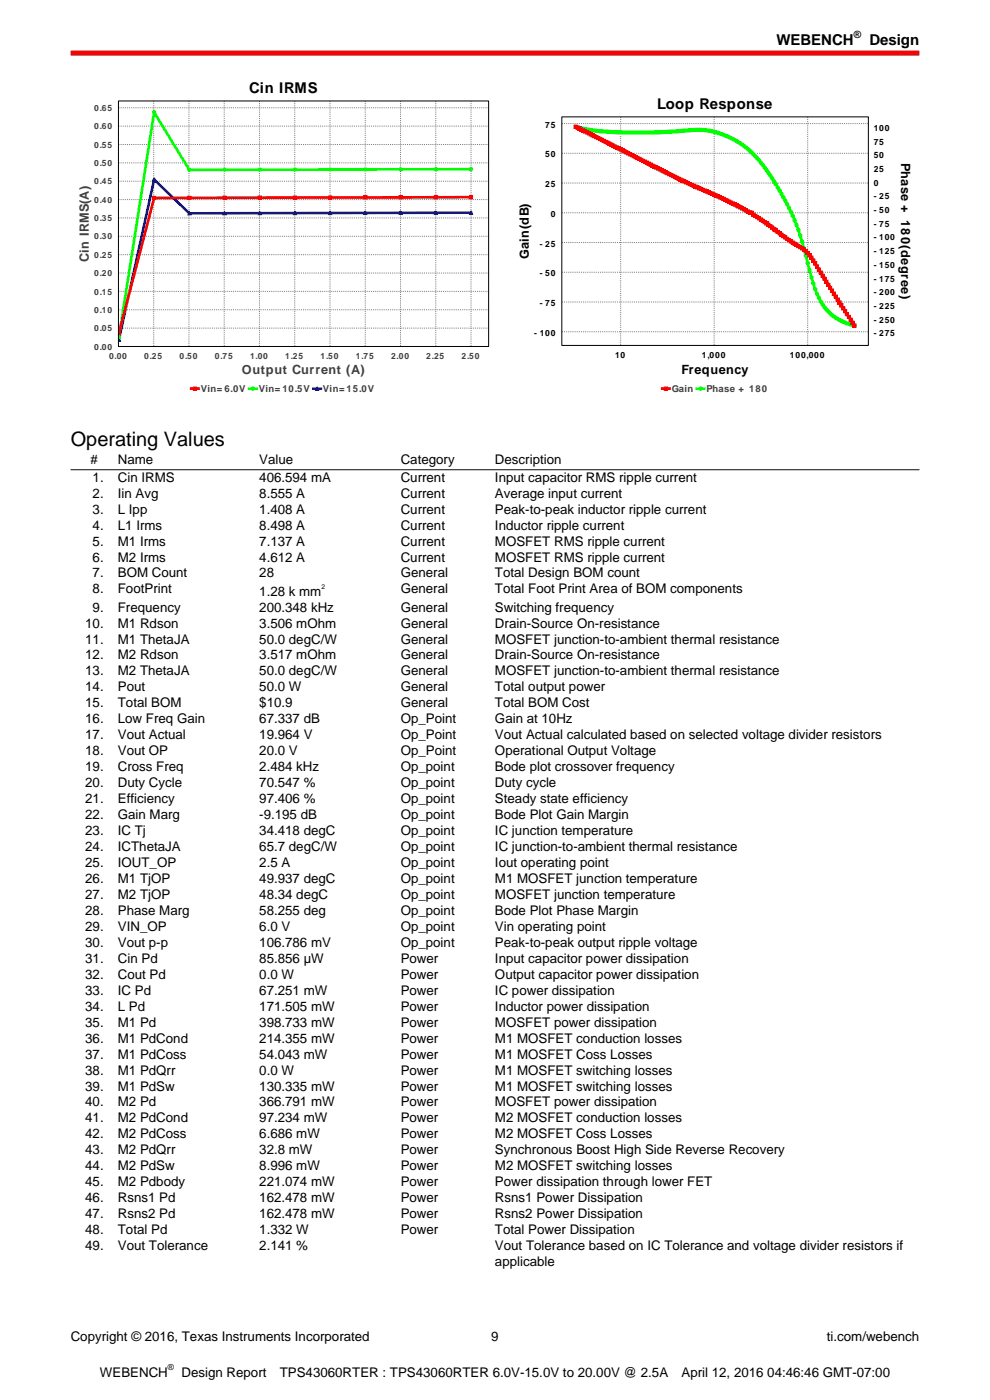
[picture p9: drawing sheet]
<svg xmlns="http://www.w3.org/2000/svg" width="210mm" height="297mm" viewBox="0 0 210 297" stroke-linecap="round" stroke-linejoin="round" font-family="sans-serif">
<defs><g id="words">
<text font-size="4.2" x="15" y="94.7">Operating Values</text>
<g font-size="3.2">
<text x="164.7" y="9.6">WEBENCH</text>
<text x="184.4" y="9.6">Design</text>
</g>
<g font-size="3.1">
<text x="52.9" y="19.7">Cin IRMS</text>
<text x="139.4" y="23.1">Loop Response</text>
</g>
<g font-size="2.8">
<text x="19.2" y="98.5">#</text>
<text x="25" y="98.5">Name</text>
<text x="55" y="98.5">Value</text>
<text x="85" y="98.5">Category</text>
<text x="105" y="98.5">Description</text>
<text x="19.6" y="102.2">1.</text>
<text x="19.6" y="105.6">2.</text>
<text x="25" y="102.2">Cin IRMS</text>
<text x="25" y="105.6">Iin Avg</text>
<text x="55" y="102.2">406.594 mA</text>
<text x="55" y="105.6">8.555 A</text>
<text x="85" y="102.2">Current</text>
<text x="85" y="105.6">Current</text>
<text x="105" y="102.2">Input capacitor RMS ripple current</text>
<text x="105" y="105.6">Average input current</text>
<text x="19.6" y="109">3.</text>
<text x="19.6" y="112.3">4.</text>
<text x="25" y="109">L Ipp</text>
<text x="25" y="112.3">L1 Irms</text>
<text x="55" y="109">1.408 A</text>
<text x="55" y="112.3">8.498 A</text>
<text x="85" y="109">Current</text>
<text x="85" y="112.3">Current</text>
<text x="105" y="109">Peak-to-peak inductor ripple current</text>
<text x="105" y="112.3">Inductor ripple current</text>
<text x="19.6" y="115.7">5.</text>
<text x="19.6" y="119.1">6.</text>
<text x="25" y="115.7">M1 Irms</text>
<text x="25" y="119.1">M2 Irms</text>
<text x="55" y="115.7">7.137 A</text>
<text x="55" y="119.1">4.612 A</text>
<text x="85" y="115.7">Current</text>
<text x="85" y="119.1">Current</text>
<text x="105" y="115.7">MOSFET RMS ripple current</text>
<text x="105" y="119.1">MOSFET RMS ripple current</text>
<text x="19.6" y="122.5">7.</text>
<text x="19.6" y="125.9">8.</text>
<text x="25" y="122.5">BOM Count</text>
<text x="25" y="125.9">FootPrint</text>
<text x="55" y="122.5">28</text>
<text x="85" y="122.5">General</text>
<text x="85" y="125.9">General</text>
<text x="105" y="122.5">Total Design BOM count</text>
<text x="105" y="125.9">Total Foot Print Area of BOM components</text>
<text x="19.6" y="129.7">9.</text>
<text x="25" y="129.7">Frequency</text>
<text x="55" y="126.4">1.28 k mm</text>
<text x="55" y="129.7">200.348 kHz</text>
<text x="85" y="129.7">General</text>
<text x="105" y="129.7">Switching frequency</text>
<text x="18.1" y="133.1">10.</text>
<text x="18.1" y="136.5">11.</text>
<text x="25" y="133.1">M1 Rdson</text>
<text x="25" y="136.5">M1 ThetaJA</text>
<text x="55" y="133.1">3.506 mOhm</text>
<text x="55" y="136.5">50.0 degC/W</text>
<text x="85" y="133.1">General</text>
<text x="85" y="136.5">General</text>
<text x="105" y="133.1">Drain-Source On-resistance</text>
<text x="105" y="136.5">MOSFET junction-to-ambient thermal resistance</text>
<text x="18.1" y="139.9">12.</text>
<text x="18.1" y="143.3">13.</text>
<text x="25" y="139.9">M2 Rdson</text>
<text x="25" y="143.3">M2 ThetaJA</text>
<text x="55" y="139.9">3.517 mOhm</text>
<text x="55" y="143.3">50.0 degC/W</text>
<text x="85" y="139.9">General</text>
<text x="85" y="143.3">General</text>
<text x="105" y="139.9">Drain-Source On-resistance</text>
<text x="105" y="143.3">MOSFET junction-to-ambient thermal resistance</text>
<text x="18.1" y="146.7">14.</text>
<text x="25" y="146.7">Pout</text>
<text x="55" y="146.7">50.0 W</text>
<text x="85" y="146.7">General</text>
<text x="105" y="146.7">Total output power</text>
<text x="18.1" y="150.1">15.</text>
<text x="18.1" y="153.5">16.</text>
<text x="25" y="150.1">Total BOM</text>
<text x="25" y="153.5">Low Freq Gain</text>
<text x="55" y="150.1">$10.9</text>
<text x="55" y="153.5">67.337 dB</text>
<text x="85" y="150.1">General</text>
<text x="85" y="153.5">Op_Point</text>
<text x="105" y="150.1">Total BOM Cost</text>
<text x="105" y="153.5">Gain at 10Hz</text>
<text x="18.1" y="156.8">17.</text>
<text x="18.1" y="160.2">18.</text>
<text x="25" y="156.8">Vout Actual</text>
<text x="25" y="160.2">Vout OP</text>
<text x="55" y="156.8">19.964 V</text>
<text x="55" y="160.2">20.0 V</text>
<text x="85" y="156.8">Op_Point</text>
<text x="85" y="160.2">Op_Point</text>
<text x="105" y="156.8">Vout Actual calculated based on selected voltage divider resistors</text>
<text x="105" y="160.2">Operational Output Voltage</text>
<text x="18.1" y="163.6">19.</text>
<text x="18.1" y="167">20.</text>
<text x="25" y="163.6">Cross Freq</text>
<text x="25" y="167">Duty Cycle</text>
<text x="55" y="163.6">2.484 kHz</text>
<text x="55" y="167">70.547 %</text>
<text x="85" y="163.6">Op_point</text>
<text x="85" y="167">Op_point</text>
<text x="105" y="163.6">Bode plot crossover frequency</text>
<text x="105" y="167">Duty cycle</text>
<text x="18.1" y="170.4">21.</text>
<text x="18.1" y="173.8">22.</text>
<text x="25" y="170.4">Efficiency</text>
<text x="25" y="173.8">Gain Marg</text>
<text x="55" y="170.4">97.406 %</text>
<text x="55" y="173.8">-9.195 dB</text>
<text x="85" y="170.4">Op_point</text>
<text x="85" y="173.8">Op_point</text>
<text x="105" y="170.4">Steady state efficiency</text>
<text x="105" y="173.8">Bode Plot Gain Margin</text>
<text x="18.1" y="177.2">23.</text>
<text x="25" y="177.2">IC Tj</text>
<text x="55" y="177.2">34.418 degC</text>
<text x="85" y="177.2">Op_point</text>
<text x="105" y="177.2">IC junction temperature</text>
<text x="18.1" y="180.5">24.</text>
<text x="18.1" y="183.9">25.</text>
<text x="25" y="180.5">ICThetaJA</text>
<text x="25" y="183.9">IOUT_OP</text>
<text x="55" y="180.5">65.7 degC/W</text>
<text x="55" y="183.9">2.5 A</text>
<text x="85" y="180.5">Op_point</text>
<text x="85" y="183.9">Op_point</text>
<text x="105" y="180.5">IC junction-to-ambient thermal resistance</text>
<text x="105" y="183.9">Iout operating point</text>
<text x="18.1" y="187.3">26.</text>
<text x="18.1" y="190.7">27.</text>
<text x="25" y="187.3">M1 TjOP</text>
<text x="25" y="190.7">M2 TjOP</text>
<text x="55" y="187.3">49.937 degC</text>
<text x="55" y="190.7">48.34 degC</text>
<text x="85" y="187.3">Op_point</text>
<text x="85" y="190.7">Op_point</text>
<text x="105" y="187.3">M1 MOSFET junction temperature</text>
<text x="105" y="190.7">MOSFET junction temperature</text>
<text x="18.1" y="194.1">28.</text>
<text x="18.1" y="197.5">29.</text>
<text x="25" y="194.1">Phase Marg</text>
<text x="25" y="197.5">VIN_OP</text>
<text x="55" y="194.1">58.255 deg</text>
<text x="55" y="197.5">6.0 V</text>
<text x="85" y="194.1">Op_point</text>
<text x="85" y="197.5">Op_point</text>
<text x="105" y="194.1">Bode Plot Phase Margin</text>
<text x="105" y="197.5">Vin operating point</text>
<text x="18.1" y="200.9">30.</text>
<text x="25" y="200.9">Vout p-p</text>
<text x="55" y="200.9">106.786 mV</text>
<text x="85" y="200.9">Op_point</text>
<text x="105" y="200.9">Peak-to-peak output ripple voltage</text>
<text x="18.1" y="204.3">31.</text>
<text x="18.1" y="207.6">32.</text>
<text x="25" y="204.3">Cin Pd</text>
<text x="25" y="207.6">Cout Pd</text>
<text x="55" y="204.3">85.856 µW</text>
<text x="55" y="207.6">0.0 W</text>
<text x="85" y="204.3">Power</text>
<text x="85" y="207.6">Power</text>
<text x="105" y="204.3">Input capacitor power dissipation</text>
<text x="105" y="207.6">Output capacitor power dissipation</text>
<text x="18.1" y="211">33.</text>
<text x="18.1" y="214.4">34.</text>
<text x="25" y="211">IC Pd</text>
<text x="25" y="214.4">L Pd</text>
<text x="55" y="211">67.251 mW</text>
<text x="55" y="214.4">171.505 mW</text>
<text x="85" y="211">Power</text>
<text x="85" y="214.4">Power</text>
<text x="105" y="211">IC power dissipation</text>
<text x="105" y="214.4">Inductor power dissipation</text>
<text x="18.1" y="217.8">35.</text>
<text x="18.1" y="221.2">36.</text>
<text x="25" y="217.8">M1 Pd</text>
<text x="25" y="221.2">M1 PdCond</text>
<text x="55" y="217.8">398.733 mW</text>
<text x="55" y="221.2">214.355 mW</text>
<text x="85" y="217.8">Power</text>
<text x="85" y="221.2">Power</text>
<text x="105" y="217.8">MOSFET power dissipation</text>
<text x="105" y="221.2">M1 MOSFET conduction losses</text>
<text x="18.1" y="224.6">37.</text>
<text x="18.1" y="228">38.</text>
<text x="25" y="224.6">M1 PdCoss</text>
<text x="25" y="228">M1 PdQrr</text>
<text x="55" y="224.6">54.043 mW</text>
<text x="55" y="228">0.0 W</text>
<text x="85" y="224.6">Power</text>
<text x="85" y="228">Power</text>
<text x="105" y="224.6">M1 MOSFET Coss Losses</text>
<text x="105" y="228">M1 MOSFET switching losses</text>
<text x="18.1" y="231.3">39.</text>
<text x="25" y="231.3">M1 PdSw</text>
<text x="55" y="231.3">130.335 mW</text>
<text x="85" y="231.3">Power</text>
<text x="105" y="231.3">M1 MOSFET switching losses</text>
<text x="18.1" y="234.7">40.</text>
<text x="18.1" y="238.1">41.</text>
<text x="25" y="234.7">M2 Pd</text>
<text x="25" y="238.1">M2 PdCond</text>
<text x="55" y="234.7">366.791 mW</text>
<text x="55" y="238.1">97.234 mW</text>
<text x="85" y="234.7">Power</text>
<text x="85" y="238.1">Power</text>
<text x="105" y="234.7">MOSFET power dissipation</text>
<text x="105" y="238.1">M2 MOSFET conduction losses</text>
<text x="18.1" y="241.5">42.</text>
<text x="18.1" y="244.9">43.</text>
<text x="25" y="241.5">M2 PdCoss</text>
<text x="25" y="244.9">M2 PdQrr</text>
<text x="55" y="241.5">6.686 mW</text>
<text x="55" y="244.9">32.8 mW</text>
<text x="85" y="241.5">Power</text>
<text x="85" y="244.9">Power</text>
<text x="105" y="241.5">M2 MOSFET Coss Losses</text>
<text x="105" y="244.9">Synchronous Boost High Side Reverse Recovery</text>
<text x="18.1" y="248.3">44.</text>
<text x="18.1" y="251.7">45.</text>
<text x="25" y="248.3">M2 PdSw</text>
<text x="25" y="251.7">M2 Pdbody</text>
<text x="55" y="248.3">8.996 mW</text>
<text x="55" y="251.7">221.074 mW</text>
<text x="85" y="248.3">Power</text>
<text x="85" y="251.7">Power</text>
<text x="105" y="248.3">M2 MOSFET switching losses</text>
<text x="105" y="251.7">Power dissipation through lower FET</text>
<text x="18.1" y="255.1">46.</text>
<text x="25" y="255.1">Rsns1 Pd</text>
<text x="55" y="255.1">162.478 mW</text>
<text x="85" y="255.1">Power</text>
<text x="105" y="255.1">Rsns1 Power Dissipation</text>
<text x="18.1" y="258.4">47.</text>
<text x="18.1" y="261.8">48.</text>
<text x="25" y="258.4">Rsns2 Pd</text>
<text x="25" y="261.8">Total Pd</text>
<text x="55" y="258.4">162.478 mW</text>
<text x="55" y="261.8">1.332 W</text>
<text x="85" y="258.4">Power</text>
<text x="85" y="261.8">Power</text>
<text x="105" y="258.4">Rsns2 Power Dissipation</text>
<text x="105" y="261.8">Total Power Dissipation</text>
<text x="18.1" y="265.2">49.</text>
<text x="25" y="265.2">Vout Tolerance</text>
<text x="55" y="265.2">2.141 %</text>
<text x="105" y="265.2">Vout Tolerance based on IC Tolerance and voltage divider resistors if</text>
<text x="105" y="268.6">applicable</text>
<text x="15" y="284.4">Copyright © 2016, Texas Instruments Incorporated</text>
<text x="104.2" y="284.4">9</text>
<text x="175.4" y="284.4">ti.com/webench</text>
<text x="21.2" y="292">WEBENCH</text>
<text x="38.5" y="292">Design Report</text>
<text x="59.3" y="292">TPS43060RTER : TPS43060RTER 6.0V-15.0V to 20.00V @ 2.5A</text>
<text x="144.6" y="292">April 12, 2016 04:46:46 GMT-07:00</text>
</g>
<g font-size="2.7">
<text x="191.2" y="34.6" transform="rotate(90 191.2 34.6)">Phase + 180(degree)</text>
<text x="112.2" y="54.9" transform="rotate(-90 112.2 54.9)">Gain(dB)</text>
<text x="144.5" y="79.4">Frequency</text>
</g>
<g font-size="2.7" fill="#404040">
<text x="18.9" y="55.6" transform="rotate(-90 18.9 55.6)">Cin IRMS(A)</text>
<text x="51.3" y="79.4">Output Current (A)</text>
</g>
<text font-size="2.1" x="181.1" y="8">®</text>
<g font-size="2" fill="#404040">
<text x="42.6" y="83.2">Vin= 6.0V</text>
<text x="54.9" y="83.2">Vin= 10.5V</text>
<text x="68.5" y="83.2">Vin= 15.0V</text>
<text x="142.5" y="83.2">Gain</text>
<text x="149.9" y="83.2">Phase + 180</text>
</g>
<g font-size="1.8" fill="#404040">
<text x="20" y="23.5">0.65</text>
<text x="20" y="27.4">0.60</text>
<text x="20" y="35.2">0.50</text>
<text x="20" y="31.3">0.55</text>
<text x="20" y="39.1">0.45</text>
<text x="20" y="46.9">0.35</text>
<text x="20" y="43">0.40</text>
<text x="20" y="50.8">0.30</text>
<text x="20" y="58.6">0.20</text>
<text x="20" y="54.7">0.25</text>
<text x="20" y="62.5">0.15</text>
<text x="20" y="70.3">0.05</text>
<text x="20" y="66.4">0.10</text>
<text x="20" y="74.2">0.00</text>
<text x="23.1" y="76.1">0.00</text>
<text x="30.6" y="76.1">0.25</text>
<text x="38.1" y="76.1">0.50</text>
<text x="45.6" y="76.1">0.75</text>
<text x="53" y="76.1">1.00</text>
<text x="60.5" y="76.1">1.25</text>
<text x="68" y="76.1">1.50</text>
<text x="75.5" y="76.1">1.75</text>
<text x="83" y="76.1">2.00</text>
<text x="90.4" y="76.1">2.25</text>
<text x="97.9" y="76.1">2.50</text>
</g>
<g font-size="1.8">
<text x="115.7" y="27.1">75</text>
<text x="185.3" y="27.8">100</text>
<text x="115.7" y="33.4">50</text>
<text x="185.3" y="33.6">50</text>
<text x="185.3" y="30.7">75</text>
<text x="115.7" y="39.7">25</text>
<text x="185.3" y="39.4">0</text>
<text x="185.3" y="36.5">25</text>
<text x="116.9" y="46">0</text>
<text x="185.3" y="45.2">- 50</text>
<text x="185.3" y="42.3">- 25</text>
<text x="114.5" y="52.3">- 25</text>
<text x="185.3" y="53.9">- 125</text>
<text x="185.3" y="51">- 100</text>
<text x="185.3" y="48.1">- 75</text>
<text x="114.5" y="58.6">- 50</text>
<text x="185.3" y="59.7">- 175</text>
<text x="185.3" y="56.8">- 150</text>
<text x="114.5" y="64.9">- 75</text>
<text x="185.3" y="65.6">- 225</text>
<text x="185.3" y="62.6">- 200</text>
<text x="113.3" y="71.2">- 100</text>
<text x="185.3" y="71.4">- 275</text>
<text x="185.3" y="68.5">- 250</text>
<text x="130.5" y="76">10</text>
<text x="148.9" y="76">1,000</text>
<text x="167.5" y="76">100,000</text>
<text x="35.6" y="290.6">®</text>
</g>
<text font-size="1.4" x="68.2" y="124.9">2</text>
</g></defs>
<path d="M15 11.3h180" fill="none" stroke="#f00" stroke-width="1.1" stroke-linecap="butt"/>
<g fill="#fff">
<path d="M15 16.6h90v67.5h-90z"/>
<path d="M40.2 80.9h39.6v3.1h-39.6z"/>
</g>
<path d="M40.5 82.5h1.6" fill="none" stroke="#f00" stroke-width=".56"/>
<path d="M41 82.1h.7v.7h-.7z" fill="#f00"/>
<path d="M41 82.1h.7v.7h-.7z" fill="none" stroke="#f00" stroke-width=".21"/>
<path d="M52.9 82.5h1.5" fill="none" stroke="#0f0" stroke-width=".56"/>
<circle cx="53.6" cy="82.5" r=".34" fill="#0f0"/>
<circle cx="53.6" cy="82.5" r=".34" fill="none" stroke="#0f0" stroke-width=".21"/>
<path d="M66.5 82.5h1.6" fill="none" stroke="#00f" stroke-width=".56"/>
<path d="M67.3 82.1l.3 .7h-.7z" fill="#00f"/>
<path d="M67.3 82.1l.3 .7h-.7z" fill="none" stroke="#00f" stroke-width=".21"/>
<path d="M25.1 21.4h78.5v52.1h-78.5z" fill="#fff"/>
<g fill="none" stroke="#808080" stroke-width=".21" stroke-dasharray=".2 .2" stroke-linecap="butt">
<path d="M25.1 21.4v52.1M25.1 38.4h78.5M25.1 34.6h78.5M25.1 30.7h78.5M25.1 26.8h78.5M25.1 22.9h78.5M32.6 21.4v52.1M40.1 21.4v52.1M47.6 21.4v52.1M55 21.4v52.1M62.5 21.4v52.1M70 21.4v52.1"/>
<path d="M77.5 21.4v52.1M85 21.4v52.1M92.4 21.4v52.1M99.9 21.4v52.1M25.1 57.9h78.5M25.1 54h78.5M25.1 50.1h78.5M25.1 46.2h78.5M25.1 42.3h78.5M25.1 73.5h78.5M25.1 69.6h78.5M25.1 65.7h78.5"/>
<path d="M25.1 61.8h78.5"/>
</g>
<path d="M99.9 45.1l-59.7 .2-7.5-7.2-7.5 33.9" fill="none" stroke="#00f" stroke-width=".56"/>
<path d="M99.9 35.9l-59.7 .1-7.5-12.2-7.5 47.8" fill="none" stroke="#0f0" stroke-width=".56"/>
<path d="M99.9 41.8l-67.2 .2-7.5 28.7" fill="none" stroke="#f00" stroke-width=".56"/>
<path d="M25.2 71.7l.4 .7h-.5z" fill="#00f"/>
<path d="M25.1 72l.1-.3 .4 .7h-.5" fill="none" stroke="#00f" stroke-width=".21"/>
<path d="M32.7 37.8l.3 .6h-.6z" fill="#00f"/>
<path d="M32.7 37.8l.3 .6h-.6z" fill="none" stroke="#00f" stroke-width=".21"/>
<path d="M40.2 44.9l.3 .7h-.7z" fill="#00f"/>
<path d="M40.2 44.9l.3 .7h-.7z" fill="none" stroke="#00f" stroke-width=".21"/>
<path d="M47.6 44.9l.4 .7h-.7z" fill="#00f"/>
<path d="M47.6 44.9l.4 .7h-.7z" fill="none" stroke="#00f" stroke-width=".21"/>
<path d="M55.1 44.9l.3 .7h-.6z" fill="#00f"/>
<path d="M55.1 44.9l.3 .7h-.6z" fill="none" stroke="#00f" stroke-width=".21"/>
<path d="M62.6 44.9l.3 .6h-.7z" fill="#00f"/>
<path d="M62.6 44.9l.3 .6h-.7z" fill="none" stroke="#00f" stroke-width=".21"/>
<path d="M70 44.8l.4 .7h-.7z" fill="#00f"/>
<path d="M70 44.8l.4 .7h-.7z" fill="none" stroke="#00f" stroke-width=".21"/>
<path d="M77.5 44.8l.3 .7h-.6z" fill="#00f"/>
<path d="M77.5 44.8l.3 .7h-.6z" fill="none" stroke="#00f" stroke-width=".21"/>
<path d="M85 44.8l.3 .7h-.7z" fill="#00f"/>
<path d="M85 44.8l.3 .7h-.7z" fill="none" stroke="#00f" stroke-width=".21"/>
<path d="M92.4 44.8l.4 .7h-.7z" fill="#00f"/>
<path d="M92.4 44.8l.4 .7h-.7z" fill="none" stroke="#00f" stroke-width=".21"/>
<path d="M99.9 44.8l.4 .7h-.7z" fill="#00f"/>
<path d="M99.9 44.8l.4 .7h-.7z" fill="none" stroke="#00f" stroke-width=".21"/>
<path d="M25.1 71.3a.33 .33 0 0 1 .5 .3 .33 .33 0 0 1-.5 .3z" fill="#0f0"/>
<path d="M25.1 71.3a.33 .33 0 0 1 .5 .3 .33 .33 0 0 1-.5 .3" fill="none" stroke="#0f0" stroke-width=".21"/>
<circle cx="32.7" cy="23.8" r=".34" fill="#0f0"/>
<circle cx="32.7" cy="23.8" r=".34" fill="none" stroke="#0f0" stroke-width=".21"/>
<circle cx="40.2" cy="36" r=".34" fill="#0f0"/>
<circle cx="40.2" cy="36" r=".34" fill="none" stroke="#0f0" stroke-width=".21"/>
<circle cx="47.6" cy="36" r=".34" fill="#0f0"/>
<circle cx="47.6" cy="36" r=".34" fill="none" stroke="#0f0" stroke-width=".21"/>
<circle cx="55.1" cy="36" r=".34" fill="#0f0"/>
<circle cx="55.1" cy="36" r=".34" fill="none" stroke="#0f0" stroke-width=".21"/>
<circle cx="62.6" cy="36" r=".34" fill="#0f0"/>
<circle cx="62.6" cy="36" r=".34" fill="none" stroke="#0f0" stroke-width=".21"/>
<circle cx="70" cy="36" r=".34" fill="#0f0"/>
<circle cx="70" cy="36" r=".34" fill="none" stroke="#0f0" stroke-width=".21"/>
<circle cx="77.5" cy="35.9" r=".34" fill="#0f0"/>
<circle cx="77.5" cy="35.9" r=".34" fill="none" stroke="#0f0" stroke-width=".21"/>
<circle cx="85" cy="35.9" r=".34" fill="#0f0"/>
<circle cx="85" cy="35.9" r=".34" fill="none" stroke="#0f0" stroke-width=".21"/>
<circle cx="92.4" cy="35.9" r=".34" fill="#0f0"/>
<circle cx="92.4" cy="35.9" r=".34" fill="none" stroke="#0f0" stroke-width=".21"/>
<circle cx="99.9" cy="35.9" r=".34" fill="#0f0"/>
<circle cx="99.9" cy="35.9" r=".34" fill="none" stroke="#0f0" stroke-width=".21"/>
<path d="M25.1 70.4h.5v.6h-.5z" fill="#f00"/>
<path d="M25.1 70.4h.5v.6h-.5" fill="none" stroke="#f00" stroke-width=".21"/>
<path d="M32.4 41.7h.6v.6h-.6z" fill="#f00"/>
<path d="M32.4 41.7h.6v.6h-.6z" fill="none" stroke="#f00" stroke-width=".21"/>
<path d="M39.8 41.6h.7v.7h-.7z" fill="#f00"/>
<path d="M39.8 41.6h.7v.7h-.7z" fill="none" stroke="#f00" stroke-width=".21"/>
<path d="M47.3 41.6h.7v.7h-.7z" fill="#f00"/>
<path d="M47.3 41.6h.7v.7h-.7z" fill="none" stroke="#f00" stroke-width=".21"/>
<path d="M54.8 41.6h.6v.7h-.6z" fill="#f00"/>
<path d="M54.8 41.6h.6v.7h-.6z" fill="none" stroke="#f00" stroke-width=".21"/>
<path d="M62.2 41.6h.7v.7h-.7z" fill="#f00"/>
<path d="M62.2 41.6h.7v.7h-.7z" fill="none" stroke="#f00" stroke-width=".21"/>
<path d="M69.7 41.6h.7v.6h-.7z" fill="#f00"/>
<path d="M69.7 41.6h.7v.6h-.7z" fill="none" stroke="#f00" stroke-width=".21"/>
<path d="M77.2 41.5h.6v.7h-.6z" fill="#f00"/>
<path d="M77.2 41.5h.6v.7h-.6z" fill="none" stroke="#f00" stroke-width=".21"/>
<path d="M84.6 41.5h.7v.7h-.7z" fill="#f00"/>
<path d="M84.6 41.5h.7v.7h-.7z" fill="none" stroke="#f00" stroke-width=".21"/>
<path d="M92.1 41.5h.7v.7h-.7z" fill="#f00"/>
<path d="M92.1 41.5h.7v.7h-.7z" fill="none" stroke="#f00" stroke-width=".21"/>
<path d="M99.6 41.5h.7v.7h-.7z" fill="#f00"/>
<path d="M99.6 41.5h.7v.7h-.7z" fill="none" stroke="#f00" stroke-width=".21"/>
<path d="M25.1 21.4h78.5v52.1h-78.5z" fill="none" stroke="#000" stroke-width=".21"/>
<g fill="#fff">
<path d="M105 16.6h90v67.5h-90z"/>
<path d="M140.1 80.9h23.2v3.1h-23.2z"/>
</g>
<path d="M140.5 82.5h1.5" fill="none" stroke="#f00" stroke-width=".56"/>
<path d="M140.9 82.1h.7v.7h-.7z" fill="#f00"/>
<path d="M140.9 82.1h.7v.7h-.7z" fill="none" stroke="#f00" stroke-width=".21"/>
<path d="M147.8 82.5h1.6" fill="none" stroke="#0f0" stroke-width=".56"/>
<circle cx="148.6" cy="82.5" r=".34" fill="#0f0"/>
<circle cx="148.6" cy="82.5" r=".34" fill="none" stroke="#0f0" stroke-width=".21"/>
<path d="M119.2 24.8h65v48.5h-65z" fill="#fff"/>
<path d="M119.2 38.8h65M119.2 32.5h65M119.2 26.2h65M131.7 24.8v48.5M151.5 24.8v48.5M171.3 24.8v48.5M119.2 57.8h65M119.2 51.5h65M119.2 45.1h65M119.2 70.4h65M119.2 64.1h65" fill="none" stroke="#808080" stroke-width=".21" stroke-dasharray=".2 .2" stroke-linecap="butt"/>
<path d="M122.1 26.9a59.3 59.3 0 0 0 15.9 1.2l7.9-.4a17.6 17.6 0 0 1 16.7 8.4 52.5 52.5 0 0 1 8.3 18.1l.8 3.1a20 20 0 0 0 3.6 8.4 10.9 10.9 0 0 0 5.9 3.4" fill="none" stroke="#0f0" stroke-width=".56"/>
<circle cx="122.1" cy="26.9" r=".34" fill="#0f0"/>
<circle cx="122.1" cy="26.9" r=".34" fill="none" stroke="#0f0" stroke-width=".21"/>
<circle cx="122.5" cy="27" r=".34" fill="#0f0"/>
<circle cx="122.5" cy="27" r=".34" fill="none" stroke="#0f0" stroke-width=".21"/>
<circle cx="122.9" cy="27.1" r=".34" fill="#0f0"/>
<circle cx="122.9" cy="27.1" r=".34" fill="none" stroke="#0f0" stroke-width=".21"/>
<circle cx="123.3" cy="27.2" r=".34" fill="#0f0"/>
<circle cx="123.3" cy="27.2" r=".34" fill="none" stroke="#0f0" stroke-width=".21"/>
<circle cx="123.7" cy="27.3" r=".34" fill="#0f0"/>
<circle cx="123.7" cy="27.3" r=".34" fill="none" stroke="#0f0" stroke-width=".21"/>
<circle cx="124.1" cy="27.4" r=".34" fill="#0f0"/>
<circle cx="124.1" cy="27.4" r=".34" fill="none" stroke="#0f0" stroke-width=".21"/>
<circle cx="124.5" cy="27.5" r=".34" fill="#0f0"/>
<circle cx="124.5" cy="27.5" r=".34" fill="none" stroke="#0f0" stroke-width=".21"/>
<circle cx="124.9" cy="27.5" r=".34" fill="#0f0"/>
<circle cx="124.9" cy="27.5" r=".34" fill="none" stroke="#0f0" stroke-width=".21"/>
<circle cx="125.3" cy="27.6" r=".34" fill="#0f0"/>
<circle cx="125.3" cy="27.6" r=".34" fill="none" stroke="#0f0" stroke-width=".21"/>
<circle cx="125.7" cy="27.6" r=".34" fill="#0f0"/>
<circle cx="125.7" cy="27.6" r=".34" fill="none" stroke="#0f0" stroke-width=".21"/>
<circle cx="126.1" cy="27.7" r=".34" fill="#0f0"/>
<circle cx="126.1" cy="27.7" r=".34" fill="none" stroke="#0f0" stroke-width=".21"/>
<circle cx="126.5" cy="27.7" r=".34" fill="#0f0"/>
<circle cx="126.5" cy="27.7" r=".34" fill="none" stroke="#0f0" stroke-width=".21"/>
<circle cx="126.9" cy="27.8" r=".34" fill="#0f0"/>
<circle cx="126.9" cy="27.8" r=".34" fill="none" stroke="#0f0" stroke-width=".21"/>
<circle cx="127.3" cy="27.8" r=".34" fill="#0f0"/>
<circle cx="127.3" cy="27.8" r=".34" fill="none" stroke="#0f0" stroke-width=".21"/>
<circle cx="127.7" cy="27.9" r=".34" fill="#0f0"/>
<circle cx="127.7" cy="27.9" r=".34" fill="none" stroke="#0f0" stroke-width=".21"/>
<circle cx="128.1" cy="27.9" r=".34" fill="#0f0"/>
<circle cx="128.1" cy="27.9" r=".34" fill="none" stroke="#0f0" stroke-width=".21"/>
<circle cx="128.5" cy="27.9" r=".34" fill="#0f0"/>
<circle cx="128.5" cy="27.9" r=".34" fill="none" stroke="#0f0" stroke-width=".21"/>
<circle cx="128.9" cy="27.9" r=".34" fill="#0f0"/>
<circle cx="128.9" cy="27.9" r=".34" fill="none" stroke="#0f0" stroke-width=".21"/>
<circle cx="129.3" cy="28" r=".34" fill="#0f0"/>
<circle cx="129.3" cy="28" r=".34" fill="none" stroke="#0f0" stroke-width=".21"/>
<circle cx="129.7" cy="28" r=".34" fill="#0f0"/>
<circle cx="129.7" cy="28" r=".34" fill="none" stroke="#0f0" stroke-width=".21"/>
<circle cx="130.1" cy="28" r=".34" fill="#0f0"/>
<circle cx="130.1" cy="28" r=".34" fill="none" stroke="#0f0" stroke-width=".21"/>
<circle cx="130.5" cy="28" r=".34" fill="#0f0"/>
<circle cx="130.5" cy="28" r=".34" fill="none" stroke="#0f0" stroke-width=".21"/>
<circle cx="130.9" cy="28" r=".34" fill="#0f0"/>
<circle cx="130.9" cy="28" r=".34" fill="none" stroke="#0f0" stroke-width=".21"/>
<circle cx="131.3" cy="28.1" r=".34" fill="#0f0"/>
<circle cx="131.3" cy="28.1" r=".34" fill="none" stroke="#0f0" stroke-width=".21"/>
<circle cx="131.7" cy="28.1" r=".34" fill="#0f0"/>
<circle cx="131.7" cy="28.1" r=".34" fill="none" stroke="#0f0" stroke-width=".21"/>
<circle cx="132" cy="28.1" r=".34" fill="#0f0"/>
<circle cx="132" cy="28.1" r=".34" fill="none" stroke="#0f0" stroke-width=".21"/>
<circle cx="132.4" cy="28.1" r=".34" fill="#0f0"/>
<circle cx="132.4" cy="28.1" r=".34" fill="none" stroke="#0f0" stroke-width=".21"/>
<circle cx="132.8" cy="28.1" r=".34" fill="#0f0"/>
<circle cx="132.8" cy="28.1" r=".34" fill="none" stroke="#0f0" stroke-width=".21"/>
<circle cx="133.2" cy="28.1" r=".34" fill="#0f0"/>
<circle cx="133.2" cy="28.1" r=".34" fill="none" stroke="#0f0" stroke-width=".21"/>
<circle cx="133.6" cy="28.1" r=".34" fill="#0f0"/>
<circle cx="133.6" cy="28.1" r=".34" fill="none" stroke="#0f0" stroke-width=".21"/>
<circle cx="134" cy="28.1" r=".34" fill="#0f0"/>
<circle cx="134" cy="28.1" r=".34" fill="none" stroke="#0f0" stroke-width=".21"/>
<circle cx="134.4" cy="28.1" r=".34" fill="#0f0"/>
<circle cx="134.4" cy="28.1" r=".34" fill="none" stroke="#0f0" stroke-width=".21"/>
<circle cx="134.8" cy="28.1" r=".34" fill="#0f0"/>
<circle cx="134.8" cy="28.1" r=".34" fill="none" stroke="#0f0" stroke-width=".21"/>
<circle cx="135.2" cy="28.1" r=".34" fill="#0f0"/>
<circle cx="135.2" cy="28.1" r=".34" fill="none" stroke="#0f0" stroke-width=".21"/>
<circle cx="135.6" cy="28.1" r=".34" fill="#0f0"/>
<circle cx="135.6" cy="28.1" r=".34" fill="none" stroke="#0f0" stroke-width=".21"/>
<circle cx="136" cy="28.1" r=".34" fill="#0f0"/>
<circle cx="136" cy="28.1" r=".34" fill="none" stroke="#0f0" stroke-width=".21"/>
<circle cx="136.4" cy="28.1" r=".34" fill="#0f0"/>
<circle cx="136.4" cy="28.1" r=".34" fill="none" stroke="#0f0" stroke-width=".21"/>
<circle cx="136.8" cy="28.1" r=".34" fill="#0f0"/>
<circle cx="136.8" cy="28.1" r=".34" fill="none" stroke="#0f0" stroke-width=".21"/>
<circle cx="137.2" cy="28.1" r=".34" fill="#0f0"/>
<circle cx="137.2" cy="28.1" r=".34" fill="none" stroke="#0f0" stroke-width=".21"/>
<circle cx="137.6" cy="28.1" r=".34" fill="#0f0"/>
<circle cx="137.6" cy="28.1" r=".34" fill="none" stroke="#0f0" stroke-width=".21"/>
<circle cx="138" cy="28.1" r=".34" fill="#0f0"/>
<circle cx="138" cy="28.1" r=".34" fill="none" stroke="#0f0" stroke-width=".21"/>
<circle cx="138.4" cy="28.1" r=".34" fill="#0f0"/>
<circle cx="138.4" cy="28.1" r=".34" fill="none" stroke="#0f0" stroke-width=".21"/>
<circle cx="138.8" cy="28.1" r=".34" fill="#0f0"/>
<circle cx="138.8" cy="28.1" r=".34" fill="none" stroke="#0f0" stroke-width=".21"/>
<circle cx="139.2" cy="28.1" r=".34" fill="#0f0"/>
<circle cx="139.2" cy="28.1" r=".34" fill="none" stroke="#0f0" stroke-width=".21"/>
<circle cx="139.6" cy="28.1" r=".34" fill="#0f0"/>
<circle cx="139.6" cy="28.1" r=".34" fill="none" stroke="#0f0" stroke-width=".21"/>
<circle cx="140" cy="28" r=".34" fill="#0f0"/>
<circle cx="140" cy="28" r=".34" fill="none" stroke="#0f0" stroke-width=".21"/>
<circle cx="140.4" cy="28" r=".34" fill="#0f0"/>
<circle cx="140.4" cy="28" r=".34" fill="none" stroke="#0f0" stroke-width=".21"/>
<circle cx="140.8" cy="28" r=".34" fill="#0f0"/>
<circle cx="140.8" cy="28" r=".34" fill="none" stroke="#0f0" stroke-width=".21"/>
<circle cx="141.2" cy="28" r=".34" fill="#0f0"/>
<circle cx="141.2" cy="28" r=".34" fill="none" stroke="#0f0" stroke-width=".21"/>
<circle cx="141.6" cy="28" r=".34" fill="#0f0"/>
<circle cx="141.6" cy="28" r=".34" fill="none" stroke="#0f0" stroke-width=".21"/>
<circle cx="142" cy="28" r=".34" fill="#0f0"/>
<circle cx="142" cy="28" r=".34" fill="none" stroke="#0f0" stroke-width=".21"/>
<circle cx="142.4" cy="27.9" r=".34" fill="#0f0"/>
<circle cx="142.4" cy="27.9" r=".34" fill="none" stroke="#0f0" stroke-width=".21"/>
<circle cx="142.8" cy="27.9" r=".34" fill="#0f0"/>
<circle cx="142.8" cy="27.9" r=".34" fill="none" stroke="#0f0" stroke-width=".21"/>
<circle cx="143.2" cy="27.9" r=".34" fill="#0f0"/>
<circle cx="143.2" cy="27.9" r=".34" fill="none" stroke="#0f0" stroke-width=".21"/>
<circle cx="143.6" cy="27.8" r=".34" fill="#0f0"/>
<circle cx="143.6" cy="27.8" r=".34" fill="none" stroke="#0f0" stroke-width=".21"/>
<circle cx="144" cy="27.8" r=".34" fill="#0f0"/>
<circle cx="144" cy="27.8" r=".34" fill="none" stroke="#0f0" stroke-width=".21"/>
<circle cx="144.3" cy="27.8" r=".34" fill="#0f0"/>
<circle cx="144.3" cy="27.8" r=".34" fill="none" stroke="#0f0" stroke-width=".21"/>
<circle cx="144.7" cy="27.8" r=".34" fill="#0f0"/>
<circle cx="144.7" cy="27.8" r=".34" fill="none" stroke="#0f0" stroke-width=".21"/>
<circle cx="145.1" cy="27.7" r=".34" fill="#0f0"/>
<circle cx="145.1" cy="27.7" r=".34" fill="none" stroke="#0f0" stroke-width=".21"/>
<circle cx="145.5" cy="27.7" r=".34" fill="#0f0"/>
<circle cx="145.5" cy="27.7" r=".34" fill="none" stroke="#0f0" stroke-width=".21"/>
<circle cx="145.9" cy="27.7" r=".34" fill="#0f0"/>
<circle cx="145.9" cy="27.7" r=".34" fill="none" stroke="#0f0" stroke-width=".21"/>
<circle cx="146.3" cy="27.6" r=".34" fill="#0f0"/>
<circle cx="146.3" cy="27.6" r=".34" fill="none" stroke="#0f0" stroke-width=".21"/>
<circle cx="146.7" cy="27.6" r=".34" fill="#0f0"/>
<circle cx="146.7" cy="27.6" r=".34" fill="none" stroke="#0f0" stroke-width=".21"/>
<circle cx="147.1" cy="27.6" r=".34" fill="#0f0"/>
<circle cx="147.1" cy="27.6" r=".34" fill="none" stroke="#0f0" stroke-width=".21"/>
<circle cx="147.5" cy="27.6" r=".34" fill="#0f0"/>
<circle cx="147.5" cy="27.6" r=".34" fill="none" stroke="#0f0" stroke-width=".21"/>
<circle cx="147.9" cy="27.5" r=".34" fill="#0f0"/>
<circle cx="147.9" cy="27.5" r=".34" fill="none" stroke="#0f0" stroke-width=".21"/>
<circle cx="148.3" cy="27.5" r=".34" fill="#0f0"/>
<circle cx="148.3" cy="27.5" r=".34" fill="none" stroke="#0f0" stroke-width=".21"/>
<circle cx="148.7" cy="27.6" r=".34" fill="#0f0"/>
<circle cx="148.7" cy="27.6" r=".34" fill="none" stroke="#0f0" stroke-width=".21"/>
<circle cx="149.1" cy="27.6" r=".34" fill="#0f0"/>
<circle cx="149.1" cy="27.6" r=".34" fill="none" stroke="#0f0" stroke-width=".21"/>
<circle cx="149.5" cy="27.6" r=".34" fill="#0f0"/>
<circle cx="149.5" cy="27.6" r=".34" fill="none" stroke="#0f0" stroke-width=".21"/>
<circle cx="149.9" cy="27.7" r=".34" fill="#0f0"/>
<circle cx="149.9" cy="27.7" r=".34" fill="none" stroke="#0f0" stroke-width=".21"/>
<circle cx="150.3" cy="27.7" r=".34" fill="#0f0"/>
<circle cx="150.3" cy="27.7" r=".34" fill="none" stroke="#0f0" stroke-width=".21"/>
<circle cx="150.7" cy="27.8" r=".34" fill="#0f0"/>
<circle cx="150.7" cy="27.8" r=".34" fill="none" stroke="#0f0" stroke-width=".21"/>
<circle cx="151.1" cy="27.9" r=".34" fill="#0f0"/>
<circle cx="151.1" cy="27.9" r=".34" fill="none" stroke="#0f0" stroke-width=".21"/>
<circle cx="151.5" cy="28" r=".34" fill="#0f0"/>
<circle cx="151.5" cy="28" r=".34" fill="none" stroke="#0f0" stroke-width=".21"/>
<circle cx="151.9" cy="28.1" r=".34" fill="#0f0"/>
<circle cx="151.9" cy="28.1" r=".34" fill="none" stroke="#0f0" stroke-width=".21"/>
<circle cx="152.3" cy="28.2" r=".34" fill="#0f0"/>
<circle cx="152.3" cy="28.2" r=".34" fill="none" stroke="#0f0" stroke-width=".21"/>
<circle cx="152.7" cy="28.3" r=".34" fill="#0f0"/>
<circle cx="152.7" cy="28.3" r=".34" fill="none" stroke="#0f0" stroke-width=".21"/>
<circle cx="153.1" cy="28.5" r=".34" fill="#0f0"/>
<circle cx="153.1" cy="28.5" r=".34" fill="none" stroke="#0f0" stroke-width=".21"/>
<circle cx="153.5" cy="28.6" r=".34" fill="#0f0"/>
<circle cx="153.5" cy="28.6" r=".34" fill="none" stroke="#0f0" stroke-width=".21"/>
<circle cx="153.9" cy="28.8" r=".34" fill="#0f0"/>
<circle cx="153.9" cy="28.8" r=".34" fill="none" stroke="#0f0" stroke-width=".21"/>
<circle cx="154.3" cy="28.9" r=".34" fill="#0f0"/>
<circle cx="154.3" cy="28.9" r=".34" fill="none" stroke="#0f0" stroke-width=".21"/>
<circle cx="154.7" cy="29.1" r=".34" fill="#0f0"/>
<circle cx="154.7" cy="29.1" r=".34" fill="none" stroke="#0f0" stroke-width=".21"/>
<circle cx="155.1" cy="29.3" r=".34" fill="#0f0"/>
<circle cx="155.1" cy="29.3" r=".34" fill="none" stroke="#0f0" stroke-width=".21"/>
<circle cx="155.5" cy="29.5" r=".34" fill="#0f0"/>
<circle cx="155.5" cy="29.5" r=".34" fill="none" stroke="#0f0" stroke-width=".21"/>
<circle cx="155.9" cy="29.7" r=".34" fill="#0f0"/>
<circle cx="155.9" cy="29.7" r=".34" fill="none" stroke="#0f0" stroke-width=".21"/>
<circle cx="156.2" cy="29.9" r=".34" fill="#0f0"/>
<circle cx="156.2" cy="29.9" r=".34" fill="none" stroke="#0f0" stroke-width=".21"/>
<circle cx="156.6" cy="30.2" r=".34" fill="#0f0"/>
<circle cx="156.6" cy="30.2" r=".34" fill="none" stroke="#0f0" stroke-width=".21"/>
<circle cx="157" cy="30.4" r=".34" fill="#0f0"/>
<circle cx="157" cy="30.4" r=".34" fill="none" stroke="#0f0" stroke-width=".21"/>
<circle cx="157.4" cy="30.7" r=".34" fill="#0f0"/>
<circle cx="157.4" cy="30.7" r=".34" fill="none" stroke="#0f0" stroke-width=".21"/>
<circle cx="157.8" cy="31" r=".34" fill="#0f0"/>
<circle cx="157.8" cy="31" r=".34" fill="none" stroke="#0f0" stroke-width=".21"/>
<circle cx="158.2" cy="31.3" r=".34" fill="#0f0"/>
<circle cx="158.2" cy="31.3" r=".34" fill="none" stroke="#0f0" stroke-width=".21"/>
<circle cx="158.6" cy="31.6" r=".34" fill="#0f0"/>
<circle cx="158.6" cy="31.6" r=".34" fill="none" stroke="#0f0" stroke-width=".21"/>
<circle cx="159" cy="32" r=".34" fill="#0f0"/>
<circle cx="159" cy="32" r=".34" fill="none" stroke="#0f0" stroke-width=".21"/>
<circle cx="159.1" cy="32" r=".34" fill="#0f0"/>
<circle cx="159.1" cy="32" r=".34" fill="none" stroke="#0f0" stroke-width=".21"/>
<circle cx="159.4" cy="32.3" r=".34" fill="#0f0"/>
<circle cx="159.4" cy="32.3" r=".34" fill="none" stroke="#0f0" stroke-width=".21"/>
<circle cx="159.8" cy="32.7" r=".34" fill="#0f0"/>
<circle cx="159.8" cy="32.7" r=".34" fill="none" stroke="#0f0" stroke-width=".21"/>
<circle cx="160.2" cy="33.1" r=".34" fill="#0f0"/>
<circle cx="160.2" cy="33.1" r=".34" fill="none" stroke="#0f0" stroke-width=".21"/>
<circle cx="160.6" cy="33.6" r=".34" fill="#0f0"/>
<circle cx="160.6" cy="33.6" r=".34" fill="none" stroke="#0f0" stroke-width=".21"/>
<circle cx="161" cy="34" r=".34" fill="#0f0"/>
<circle cx="161" cy="34" r=".34" fill="none" stroke="#0f0" stroke-width=".21"/>
<circle cx="161.4" cy="34.5" r=".34" fill="#0f0"/>
<circle cx="161.4" cy="34.5" r=".34" fill="none" stroke="#0f0" stroke-width=".21"/>
<circle cx="161.8" cy="35" r=".34" fill="#0f0"/>
<circle cx="161.8" cy="35" r=".34" fill="none" stroke="#0f0" stroke-width=".21"/>
<circle cx="162.2" cy="35.5" r=".34" fill="#0f0"/>
<circle cx="162.2" cy="35.5" r=".34" fill="none" stroke="#0f0" stroke-width=".21"/>
<circle cx="162.6" cy="36.1" r=".34" fill="#0f0"/>
<circle cx="162.6" cy="36.1" r=".34" fill="none" stroke="#0f0" stroke-width=".21"/>
<circle cx="163" cy="36.7" r=".34" fill="#0f0"/>
<circle cx="163" cy="36.7" r=".34" fill="none" stroke="#0f0" stroke-width=".21"/>
<circle cx="163.4" cy="37.2" r=".34" fill="#0f0"/>
<circle cx="163.4" cy="37.2" r=".34" fill="none" stroke="#0f0" stroke-width=".21"/>
<circle cx="163.8" cy="37.9" r=".34" fill="#0f0"/>
<circle cx="163.8" cy="37.9" r=".34" fill="none" stroke="#0f0" stroke-width=".21"/>
<circle cx="164.2" cy="38.5" r=".34" fill="#0f0"/>
<circle cx="164.2" cy="38.5" r=".34" fill="none" stroke="#0f0" stroke-width=".21"/>
<circle cx="164.3" cy="38.7" r=".34" fill="#0f0"/>
<circle cx="164.3" cy="38.7" r=".34" fill="none" stroke="#0f0" stroke-width=".21"/>
<circle cx="164.6" cy="39.1" r=".34" fill="#0f0"/>
<circle cx="164.6" cy="39.1" r=".34" fill="none" stroke="#0f0" stroke-width=".21"/>
<circle cx="165" cy="39.8" r=".34" fill="#0f0"/>
<circle cx="165" cy="39.8" r=".34" fill="none" stroke="#0f0" stroke-width=".21"/>
<circle cx="165.4" cy="40.4" r=".34" fill="#0f0"/>
<circle cx="165.4" cy="40.4" r=".34" fill="none" stroke="#0f0" stroke-width=".21"/>
<circle cx="165.8" cy="41.1" r=".34" fill="#0f0"/>
<circle cx="165.8" cy="41.1" r=".34" fill="none" stroke="#0f0" stroke-width=".21"/>
<circle cx="166.2" cy="41.8" r=".34" fill="#0f0"/>
<circle cx="166.2" cy="41.8" r=".34" fill="none" stroke="#0f0" stroke-width=".21"/>
<circle cx="166.6" cy="42.6" r=".34" fill="#0f0"/>
<circle cx="166.6" cy="42.6" r=".34" fill="none" stroke="#0f0" stroke-width=".21"/>
<circle cx="167" cy="43.3" r=".34" fill="#0f0"/>
<circle cx="167" cy="43.3" r=".34" fill="none" stroke="#0f0" stroke-width=".21"/>
<circle cx="167.4" cy="44.1" r=".34" fill="#0f0"/>
<circle cx="167.4" cy="44.1" r=".34" fill="none" stroke="#0f0" stroke-width=".21"/>
<circle cx="167.8" cy="44.9" r=".34" fill="#0f0"/>
<circle cx="167.8" cy="44.9" r=".34" fill="none" stroke="#0f0" stroke-width=".21"/>
<circle cx="168.2" cy="45.8" r=".34" fill="#0f0"/>
<circle cx="168.2" cy="45.8" r=".34" fill="none" stroke="#0f0" stroke-width=".21"/>
<circle cx="168.5" cy="46.7" r=".34" fill="#0f0"/>
<circle cx="168.5" cy="46.7" r=".34" fill="none" stroke="#0f0" stroke-width=".21"/>
<circle cx="168.9" cy="47.7" r=".34" fill="#0f0"/>
<circle cx="168.9" cy="47.7" r=".34" fill="none" stroke="#0f0" stroke-width=".21"/>
<circle cx="169.3" cy="48.8" r=".34" fill="#0f0"/>
<circle cx="169.3" cy="48.8" r=".34" fill="none" stroke="#0f0" stroke-width=".21"/>
<circle cx="169.7" cy="50" r=".34" fill="#0f0"/>
<circle cx="169.7" cy="50" r=".34" fill="none" stroke="#0f0" stroke-width=".21"/>
<circle cx="170.1" cy="51.3" r=".34" fill="#0f0"/>
<circle cx="170.1" cy="51.3" r=".34" fill="none" stroke="#0f0" stroke-width=".21"/>
<circle cx="170.5" cy="52.7" r=".34" fill="#0f0"/>
<circle cx="170.5" cy="52.7" r=".34" fill="none" stroke="#0f0" stroke-width=".21"/>
<circle cx="170.9" cy="54.2" r=".34" fill="#0f0"/>
<circle cx="170.9" cy="54.2" r=".34" fill="none" stroke="#0f0" stroke-width=".21"/>
<circle cx="171.3" cy="55.8" r=".34" fill="#0f0"/>
<circle cx="171.3" cy="55.8" r=".34" fill="none" stroke="#0f0" stroke-width=".21"/>
<circle cx="171.7" cy="57.3" r=".34" fill="#0f0"/>
<circle cx="171.7" cy="57.3" r=".34" fill="none" stroke="#0f0" stroke-width=".21"/>
<circle cx="172.1" cy="58.8" r=".34" fill="#0f0"/>
<circle cx="172.1" cy="58.8" r=".34" fill="none" stroke="#0f0" stroke-width=".21"/>
<circle cx="172.5" cy="60.1" r=".34" fill="#0f0"/>
<circle cx="172.5" cy="60.1" r=".34" fill="none" stroke="#0f0" stroke-width=".21"/>
<circle cx="172.9" cy="61.3" r=".34" fill="#0f0"/>
<circle cx="172.9" cy="61.3" r=".34" fill="none" stroke="#0f0" stroke-width=".21"/>
<circle cx="173.3" cy="62.3" r=".34" fill="#0f0"/>
<circle cx="173.3" cy="62.3" r=".34" fill="none" stroke="#0f0" stroke-width=".21"/>
<circle cx="173.7" cy="63.2" r=".34" fill="#0f0"/>
<circle cx="173.7" cy="63.2" r=".34" fill="none" stroke="#0f0" stroke-width=".21"/>
<circle cx="174.1" cy="63.9" r=".34" fill="#0f0"/>
<circle cx="174.1" cy="63.9" r=".34" fill="none" stroke="#0f0" stroke-width=".21"/>
<circle cx="174.5" cy="64.6" r=".34" fill="#0f0"/>
<circle cx="174.5" cy="64.6" r=".34" fill="none" stroke="#0f0" stroke-width=".21"/>
<circle cx="174.9" cy="65.2" r=".34" fill="#0f0"/>
<circle cx="174.9" cy="65.2" r=".34" fill="none" stroke="#0f0" stroke-width=".21"/>
<circle cx="175.3" cy="65.7" r=".34" fill="#0f0"/>
<circle cx="175.3" cy="65.7" r=".34" fill="none" stroke="#0f0" stroke-width=".21"/>
<circle cx="175.7" cy="66.1" r=".34" fill="#0f0"/>
<circle cx="175.7" cy="66.1" r=".34" fill="none" stroke="#0f0" stroke-width=".21"/>
<circle cx="176.1" cy="66.5" r=".34" fill="#0f0"/>
<circle cx="176.1" cy="66.5" r=".34" fill="none" stroke="#0f0" stroke-width=".21"/>
<circle cx="176.5" cy="66.8" r=".34" fill="#0f0"/>
<circle cx="176.5" cy="66.8" r=".34" fill="none" stroke="#0f0" stroke-width=".21"/>
<circle cx="176.9" cy="67.1" r=".34" fill="#0f0"/>
<circle cx="176.9" cy="67.1" r=".34" fill="none" stroke="#0f0" stroke-width=".21"/>
<circle cx="177.3" cy="67.4" r=".34" fill="#0f0"/>
<circle cx="177.3" cy="67.4" r=".34" fill="none" stroke="#0f0" stroke-width=".21"/>
<circle cx="177.7" cy="67.7" r=".34" fill="#0f0"/>
<circle cx="177.7" cy="67.7" r=".34" fill="none" stroke="#0f0" stroke-width=".21"/>
<circle cx="178.1" cy="67.9" r=".34" fill="#0f0"/>
<circle cx="178.1" cy="67.9" r=".34" fill="none" stroke="#0f0" stroke-width=".21"/>
<circle cx="178.5" cy="68.1" r=".34" fill="#0f0"/>
<circle cx="178.5" cy="68.1" r=".34" fill="none" stroke="#0f0" stroke-width=".21"/>
<circle cx="178.9" cy="68.3" r=".34" fill="#0f0"/>
<circle cx="178.9" cy="68.3" r=".34" fill="none" stroke="#0f0" stroke-width=".21"/>
<circle cx="179.3" cy="68.4" r=".34" fill="#0f0"/>
<circle cx="179.3" cy="68.4" r=".34" fill="none" stroke="#0f0" stroke-width=".21"/>
<circle cx="179.7" cy="68.6" r=".34" fill="#0f0"/>
<circle cx="179.7" cy="68.6" r=".34" fill="none" stroke="#0f0" stroke-width=".21"/>
<circle cx="180.1" cy="68.7" r=".34" fill="#0f0"/>
<circle cx="180.1" cy="68.7" r=".34" fill="none" stroke="#0f0" stroke-width=".21"/>
<circle cx="180.5" cy="68.9" r=".34" fill="#0f0"/>
<circle cx="180.5" cy="68.9" r=".34" fill="none" stroke="#0f0" stroke-width=".21"/>
<circle cx="180.8" cy="69" r=".34" fill="#0f0"/>
<circle cx="180.8" cy="69" r=".34" fill="none" stroke="#0f0" stroke-width=".21"/>
<circle cx="181.2" cy="69.1" r=".34" fill="#0f0"/>
<circle cx="181.2" cy="69.1" r=".34" fill="none" stroke="#0f0" stroke-width=".21"/>
<path d="M122.1 26.9l21.9 11 9.1 4.1 6 3.1h.3l.4 .5 8.7 6.1a9.7 9.7 0 0 1 4.8 4.8l7.9 12.6" fill="none" stroke="#f00" stroke-width=".56"/>
<path d="M121.8 26.6h.7v.6h-.7z" fill="#f00"/>
<path d="M121.8 26.6h.7v.6h-.7z" fill="none" stroke="#f00" stroke-width=".21"/>
<path d="M122.2 26.8h.7v.6h-.7z" fill="#f00"/>
<path d="M122.2 26.8h.7v.6h-.7z" fill="none" stroke="#f00" stroke-width=".21"/>
<path d="M122.6 27h.7v.6h-.7z" fill="#f00"/>
<path d="M122.6 27h.7v.6h-.7z" fill="none" stroke="#f00" stroke-width=".21"/>
<path d="M123 27.2h.7v.6h-.7z" fill="#f00"/>
<path d="M123 27.2h.7v.6h-.7z" fill="none" stroke="#f00" stroke-width=".21"/>
<path d="M123.4 27.3h.7v.7h-.7z" fill="#f00"/>
<path d="M123.4 27.3h.7v.7h-.7z" fill="none" stroke="#f00" stroke-width=".21"/>
<path d="M123.8 27.5h.7v.7h-.7z" fill="#f00"/>
<path d="M123.8 27.5h.7v.7h-.7z" fill="none" stroke="#f00" stroke-width=".21"/>
<path d="M124.2 27.7h.6v.7h-.6z" fill="#f00"/>
<path d="M124.2 27.7h.6v.7h-.6z" fill="none" stroke="#f00" stroke-width=".21"/>
<path d="M124.6 27.9h.6v.7h-.6z" fill="#f00"/>
<path d="M124.6 27.9h.6v.7h-.6z" fill="none" stroke="#f00" stroke-width=".21"/>
<path d="M125 28.1h.6v.7h-.6z" fill="#f00"/>
<path d="M125 28.1h.6v.7h-.6z" fill="none" stroke="#f00" stroke-width=".21"/>
<path d="M125.4 28.3h.6v.7h-.6z" fill="#f00"/>
<path d="M125.4 28.3h.6v.7h-.6z" fill="none" stroke="#f00" stroke-width=".21"/>
<path d="M125.8 28.5h.6v.7h-.6z" fill="#f00"/>
<path d="M125.8 28.5h.6v.7h-.6z" fill="none" stroke="#f00" stroke-width=".21"/>
<path d="M126.2 28.7h.6v.7h-.6z" fill="#f00"/>
<path d="M126.2 28.7h.6v.7h-.6z" fill="none" stroke="#f00" stroke-width=".21"/>
<path d="M126.6 28.9h.6v.7h-.6z" fill="#f00"/>
<path d="M126.6 28.9h.6v.7h-.6z" fill="none" stroke="#f00" stroke-width=".21"/>
<path d="M127 29.1h.6v.7h-.6z" fill="#f00"/>
<path d="M127 29.1h.6v.7h-.6z" fill="none" stroke="#f00" stroke-width=".21"/>
<path d="M127.3 29.3h.7v.7h-.7z" fill="#f00"/>
<path d="M127.3 29.3h.7v.7h-.7z" fill="none" stroke="#f00" stroke-width=".21"/>
<path d="M127.7 29.6h.7v.6h-.7z" fill="#f00"/>
<path d="M127.7 29.6h.7v.6h-.7z" fill="none" stroke="#f00" stroke-width=".21"/>
<path d="M128.1 29.8h.7v.6h-.7z" fill="#f00"/>
<path d="M128.1 29.8h.7v.6h-.7z" fill="none" stroke="#f00" stroke-width=".21"/>
<path d="M128.5 30h.7v.6h-.7z" fill="#f00"/>
<path d="M128.5 30h.7v.6h-.7z" fill="none" stroke="#f00" stroke-width=".21"/>
<path d="M128.9 30.2h.7v.6h-.7z" fill="#f00"/>
<path d="M128.9 30.2h.7v.6h-.7z" fill="none" stroke="#f00" stroke-width=".21"/>
<path d="M129.3 30.4h.7v.6h-.7z" fill="#f00"/>
<path d="M129.3 30.4h.7v.6h-.7z" fill="none" stroke="#f00" stroke-width=".21"/>
<path d="M129.7 30.6h.7v.6h-.7z" fill="#f00"/>
<path d="M129.7 30.6h.7v.6h-.7z" fill="none" stroke="#f00" stroke-width=".21"/>
<path d="M130.1 30.8h.7v.6h-.7z" fill="#f00"/>
<path d="M130.1 30.8h.7v.6h-.7z" fill="none" stroke="#f00" stroke-width=".21"/>
<path d="M130.5 31h.7v.6h-.7z" fill="#f00"/>
<path d="M130.5 31h.7v.6h-.7z" fill="none" stroke="#f00" stroke-width=".21"/>
<path d="M130.9 31.2h.7v.6h-.7z" fill="#f00"/>
<path d="M130.9 31.2h.7v.6h-.7z" fill="none" stroke="#f00" stroke-width=".21"/>
<path d="M131.3 31.4h.7v.6h-.7z" fill="#f00"/>
<path d="M131.3 31.4h.7v.6h-.7z" fill="none" stroke="#f00" stroke-width=".21"/>
<path d="M131.7 31.6h.7v.6h-.7z" fill="#f00"/>
<path d="M131.7 31.6h.7v.6h-.7z" fill="none" stroke="#f00" stroke-width=".21"/>
<path d="M132.1 31.8h.7v.6h-.7z" fill="#f00"/>
<path d="M132.1 31.8h.7v.6h-.7z" fill="none" stroke="#f00" stroke-width=".21"/>
<path d="M132.5 32h.7v.6h-.7z" fill="#f00"/>
<path d="M132.5 32h.7v.6h-.7z" fill="none" stroke="#f00" stroke-width=".21"/>
<path d="M132.9 32.2h.7v.6h-.7z" fill="#f00"/>
<path d="M132.9 32.2h.7v.6h-.7z" fill="none" stroke="#f00" stroke-width=".21"/>
<path d="M133.3 32.4h.7v.6h-.7z" fill="#f00"/>
<path d="M133.3 32.4h.7v.6h-.7z" fill="none" stroke="#f00" stroke-width=".21"/>
<path d="M133.7 32.6h.7v.7h-.7z" fill="#f00"/>
<path d="M133.7 32.6h.7v.7h-.7z" fill="none" stroke="#f00" stroke-width=".21"/>
<path d="M134.1 32.8h.7v.7h-.7z" fill="#f00"/>
<path d="M134.1 32.8h.7v.7h-.7z" fill="none" stroke="#f00" stroke-width=".21"/>
<path d="M134.5 33h.7v.7h-.7z" fill="#f00"/>
<path d="M134.5 33h.7v.7h-.7z" fill="none" stroke="#f00" stroke-width=".21"/>
<path d="M134.9 33.2h.7v.7h-.7z" fill="#f00"/>
<path d="M134.9 33.2h.7v.7h-.7z" fill="none" stroke="#f00" stroke-width=".21"/>
<path d="M135.3 33.4h.7v.7h-.7z" fill="#f00"/>
<path d="M135.3 33.4h.7v.7h-.7z" fill="none" stroke="#f00" stroke-width=".21"/>
<path d="M135.7 33.6h.7v.7h-.7z" fill="#f00"/>
<path d="M135.7 33.6h.7v.7h-.7z" fill="none" stroke="#f00" stroke-width=".21"/>
<path d="M136.1 33.8h.7v.7h-.7z" fill="#f00"/>
<path d="M136.1 33.8h.7v.7h-.7z" fill="none" stroke="#f00" stroke-width=".21"/>
<path d="M136.5 34h.6v.7h-.6z" fill="#f00"/>
<path d="M136.5 34h.6v.7h-.6z" fill="none" stroke="#f00" stroke-width=".21"/>
<path d="M136.9 34.2h.6v.7h-.6z" fill="#f00"/>
<path d="M136.9 34.2h.6v.7h-.6z" fill="none" stroke="#f00" stroke-width=".21"/>
<path d="M137.3 34.4h.6v.7h-.6z" fill="#f00"/>
<path d="M137.3 34.4h.6v.7h-.6z" fill="none" stroke="#f00" stroke-width=".21"/>
<path d="M137.7 34.6h.6v.7h-.6z" fill="#f00"/>
<path d="M137.7 34.6h.6v.7h-.6z" fill="none" stroke="#f00" stroke-width=".21"/>
<path d="M138.1 34.8h.6v.7h-.6z" fill="#f00"/>
<path d="M138.1 34.8h.6v.7h-.6z" fill="none" stroke="#f00" stroke-width=".21"/>
<path d="M138.5 35h.6v.7h-.6z" fill="#f00"/>
<path d="M138.5 35h.6v.7h-.6z" fill="none" stroke="#f00" stroke-width=".21"/>
<path d="M138.9 35.2h.6v.7h-.6z" fill="#f00"/>
<path d="M138.9 35.2h.6v.7h-.6z" fill="none" stroke="#f00" stroke-width=".21"/>
<path d="M139.2 35.4h.7v.7h-.7z" fill="#f00"/>
<path d="M139.2 35.4h.7v.7h-.7z" fill="none" stroke="#f00" stroke-width=".21"/>
<path d="M139.6 35.6h.7v.7h-.7z" fill="#f00"/>
<path d="M139.6 35.6h.7v.7h-.7z" fill="none" stroke="#f00" stroke-width=".21"/>
<path d="M140 35.8h.7v.7h-.7z" fill="#f00"/>
<path d="M140 35.8h.7v.7h-.7z" fill="none" stroke="#f00" stroke-width=".21"/>
<path d="M140.4 36h.7v.7h-.7z" fill="#f00"/>
<path d="M140.4 36h.7v.7h-.7z" fill="none" stroke="#f00" stroke-width=".21"/>
<path d="M140.8 36.2h.7v.7h-.7z" fill="#f00"/>
<path d="M140.8 36.2h.7v.7h-.7z" fill="none" stroke="#f00" stroke-width=".21"/>
<path d="M141.2 36.4h.7v.7h-.7z" fill="#f00"/>
<path d="M141.2 36.4h.7v.7h-.7z" fill="none" stroke="#f00" stroke-width=".21"/>
<path d="M141.6 36.6h.7v.7h-.7z" fill="#f00"/>
<path d="M141.6 36.6h.7v.7h-.7z" fill="none" stroke="#f00" stroke-width=".21"/>
<path d="M142 36.8h.7v.7h-.7z" fill="#f00"/>
<path d="M142 36.8h.7v.7h-.7z" fill="none" stroke="#f00" stroke-width=".21"/>
<path d="M142.4 37h.7v.7h-.7z" fill="#f00"/>
<path d="M142.4 37h.7v.7h-.7z" fill="none" stroke="#f00" stroke-width=".21"/>
<path d="M142.8 37.2h.7v.7h-.7z" fill="#f00"/>
<path d="M142.8 37.2h.7v.7h-.7z" fill="none" stroke="#f00" stroke-width=".21"/>
<path d="M143.2 37.4h.7v.7h-.7z" fill="#f00"/>
<path d="M143.2 37.4h.7v.7h-.7z" fill="none" stroke="#f00" stroke-width=".21"/>
<path d="M143.6 37.6h.7v.7h-.7z" fill="#f00"/>
<path d="M143.6 37.6h.7v.7h-.7z" fill="none" stroke="#f00" stroke-width=".21"/>
<path d="M144 37.8h.7v.6h-.7z" fill="#f00"/>
<path d="M144 37.8h.7v.6h-.7z" fill="none" stroke="#f00" stroke-width=".21"/>
<path d="M144.4 38h.7v.6h-.7z" fill="#f00"/>
<path d="M144.4 38h.7v.6h-.7z" fill="none" stroke="#f00" stroke-width=".21"/>
<path d="M144.8 38.1h.7v.7h-.7z" fill="#f00"/>
<path d="M144.8 38.1h.7v.7h-.7z" fill="none" stroke="#f00" stroke-width=".21"/>
<path d="M145.2 38.3h.7v.7h-.7z" fill="#f00"/>
<path d="M145.2 38.3h.7v.7h-.7z" fill="none" stroke="#f00" stroke-width=".21"/>
<path d="M145.6 38.5h.7v.7h-.7z" fill="#f00"/>
<path d="M145.6 38.5h.7v.7h-.7z" fill="none" stroke="#f00" stroke-width=".21"/>
<path d="M146 38.7h.7v.7h-.7z" fill="#f00"/>
<path d="M146 38.7h.7v.7h-.7z" fill="none" stroke="#f00" stroke-width=".21"/>
<path d="M146.4 38.9h.7v.7h-.7z" fill="#f00"/>
<path d="M146.4 38.9h.7v.7h-.7z" fill="none" stroke="#f00" stroke-width=".21"/>
<path d="M146.8 39.1h.7v.6h-.7z" fill="#f00"/>
<path d="M146.8 39.1h.7v.6h-.7z" fill="none" stroke="#f00" stroke-width=".21"/>
<path d="M147.2 39.2h.7v.7h-.7z" fill="#f00"/>
<path d="M147.2 39.2h.7v.7h-.7z" fill="none" stroke="#f00" stroke-width=".21"/>
<path d="M147.6 39.4h.7v.7h-.7z" fill="#f00"/>
<path d="M147.6 39.4h.7v.7h-.7z" fill="none" stroke="#f00" stroke-width=".21"/>
<path d="M148 39.6h.7v.7h-.7z" fill="#f00"/>
<path d="M148 39.6h.7v.7h-.7z" fill="none" stroke="#f00" stroke-width=".21"/>
<path d="M148.4 39.8h.6v.6h-.6z" fill="#f00"/>
<path d="M148.4 39.8h.6v.6h-.6z" fill="none" stroke="#f00" stroke-width=".21"/>
<path d="M148.8 39.9h.6v.7h-.6z" fill="#f00"/>
<path d="M148.8 39.9h.6v.7h-.6z" fill="none" stroke="#f00" stroke-width=".21"/>
<path d="M149.2 40.1h.6v.7h-.6z" fill="#f00"/>
<path d="M149.2 40.1h.6v.7h-.6z" fill="none" stroke="#f00" stroke-width=".21"/>
<path d="M149.6 40.3h.6v.6h-.6z" fill="#f00"/>
<path d="M149.6 40.3h.6v.6h-.6z" fill="none" stroke="#f00" stroke-width=".21"/>
<path d="M150 40.4h.6v.7h-.6z" fill="#f00"/>
<path d="M150 40.4h.6v.7h-.6z" fill="none" stroke="#f00" stroke-width=".21"/>
<path d="M150.4 40.6h.6v.7h-.6z" fill="#f00"/>
<path d="M150.4 40.6h.6v.7h-.6z" fill="none" stroke="#f00" stroke-width=".21"/>
<path d="M150.8 40.8h.6v.7h-.6z" fill="#f00"/>
<path d="M150.8 40.8h.6v.7h-.6z" fill="none" stroke="#f00" stroke-width=".21"/>
<path d="M151.2 41h.6v.6h-.6z" fill="#f00"/>
<path d="M151.2 41h.6v.6h-.6z" fill="none" stroke="#f00" stroke-width=".21"/>
<path d="M151.5 41.1h.7v.7h-.7z" fill="#f00"/>
<path d="M151.5 41.1h.7v.7h-.7z" fill="none" stroke="#f00" stroke-width=".21"/>
<path d="M151.9 41.3h.7v.7h-.7z" fill="#f00"/>
<path d="M151.9 41.3h.7v.7h-.7z" fill="none" stroke="#f00" stroke-width=".21"/>
<path d="M152.3 41.5h.7v.7h-.7z" fill="#f00"/>
<path d="M152.3 41.5h.7v.7h-.7z" fill="none" stroke="#f00" stroke-width=".21"/>
<path d="M152.7 41.7h.7v.7h-.7z" fill="#f00"/>
<path d="M152.7 41.7h.7v.7h-.7z" fill="none" stroke="#f00" stroke-width=".21"/>
<path d="M153.1 41.9h.7v.6h-.7z" fill="#f00"/>
<path d="M153.1 41.9h.7v.6h-.7z" fill="none" stroke="#f00" stroke-width=".21"/>
<path d="M153.5 42.1h.7v.6h-.7z" fill="#f00"/>
<path d="M153.5 42.1h.7v.6h-.7z" fill="none" stroke="#f00" stroke-width=".21"/>
<path d="M153.9 42.2h.7v.7h-.7z" fill="#f00"/>
<path d="M153.9 42.2h.7v.7h-.7z" fill="none" stroke="#f00" stroke-width=".21"/>
<path d="M154.3 42.4h.7v.7h-.7z" fill="#f00"/>
<path d="M154.3 42.4h.7v.7h-.7z" fill="none" stroke="#f00" stroke-width=".21"/>
<path d="M154.7 42.6h.7v.7h-.7z" fill="#f00"/>
<path d="M154.7 42.6h.7v.7h-.7z" fill="none" stroke="#f00" stroke-width=".21"/>
<path d="M155.1 42.8h.7v.7h-.7z" fill="#f00"/>
<path d="M155.1 42.8h.7v.7h-.7z" fill="none" stroke="#f00" stroke-width=".21"/>
<path d="M155.5 43h.7v.7h-.7z" fill="#f00"/>
<path d="M155.5 43h.7v.7h-.7z" fill="none" stroke="#f00" stroke-width=".21"/>
<path d="M155.9 43.2h.7v.7h-.7z" fill="#f00"/>
<path d="M155.9 43.2h.7v.7h-.7z" fill="none" stroke="#f00" stroke-width=".21"/>
<path d="M156.3 43.5h.7v.6h-.7z" fill="#f00"/>
<path d="M156.3 43.5h.7v.6h-.7z" fill="none" stroke="#f00" stroke-width=".21"/>
<path d="M156.7 43.7h.7v.6h-.7z" fill="#f00"/>
<path d="M156.7 43.7h.7v.6h-.7z" fill="none" stroke="#f00" stroke-width=".21"/>
<path d="M157.1 43.9h.7v.6h-.7z" fill="#f00"/>
<path d="M157.1 43.9h.7v.6h-.7z" fill="none" stroke="#f00" stroke-width=".21"/>
<path d="M157.5 44.1h.7v.7h-.7z" fill="#f00"/>
<path d="M157.5 44.1h.7v.7h-.7z" fill="none" stroke="#f00" stroke-width=".21"/>
<path d="M157.9 44.3h.7v.7h-.7z" fill="#f00"/>
<path d="M157.9 44.3h.7v.7h-.7z" fill="none" stroke="#f00" stroke-width=".21"/>
<path d="M158.3 44.5h.7v.7h-.7z" fill="#f00"/>
<path d="M158.3 44.5h.7v.7h-.7z" fill="none" stroke="#f00" stroke-width=".21"/>
<path d="M158.7 44.8h.7v.6h-.7z" fill="#f00"/>
<path d="M158.7 44.8h.7v.6h-.7z" fill="none" stroke="#f00" stroke-width=".21"/>
<path d="M158.8 44.8h.6v.7h-.6z" fill="#f00"/>
<path d="M158.8 44.8h.6v.7h-.6z" fill="none" stroke="#f00" stroke-width=".21"/>
<path d="M159.1 44.8h.7v.7h-.7z" fill="#f00"/>
<path d="M159.1 44.8h.7v.7h-.7z" fill="none" stroke="#f00" stroke-width=".21"/>
<path d="M159.5 45.2h.7v.7h-.7z" fill="#f00"/>
<path d="M159.5 45.2h.7v.7h-.7z" fill="none" stroke="#f00" stroke-width=".21"/>
<path d="M159.9 45.5h.7v.6h-.7z" fill="#f00"/>
<path d="M159.9 45.5h.7v.6h-.7z" fill="none" stroke="#f00" stroke-width=".21"/>
<path d="M160.3 45.7h.7v.7h-.7z" fill="#f00"/>
<path d="M160.3 45.7h.7v.7h-.7z" fill="none" stroke="#f00" stroke-width=".21"/>
<path d="M160.7 46h.6v.6h-.6z" fill="#f00"/>
<path d="M160.7 46h.6v.6h-.6z" fill="none" stroke="#f00" stroke-width=".21"/>
<path d="M161.1 46.2h.6v.7h-.6z" fill="#f00"/>
<path d="M161.1 46.2h.6v.7h-.6z" fill="none" stroke="#f00" stroke-width=".21"/>
<path d="M161.5 46.5h.6v.7h-.6z" fill="#f00"/>
<path d="M161.5 46.5h.6v.7h-.6z" fill="none" stroke="#f00" stroke-width=".21"/>
<path d="M161.9 46.8h.6v.7h-.6z" fill="#f00"/>
<path d="M161.9 46.8h.6v.7h-.6z" fill="none" stroke="#f00" stroke-width=".21"/>
<path d="M162.3 47.1h.6v.6h-.6z" fill="#f00"/>
<path d="M162.3 47.1h.6v.6h-.6z" fill="none" stroke="#f00" stroke-width=".21"/>
<path d="M162.7 47.3h.6v.7h-.6z" fill="#f00"/>
<path d="M162.7 47.3h.6v.7h-.6z" fill="none" stroke="#f00" stroke-width=".21"/>
<path d="M163.1 47.6h.6v.7h-.6z" fill="#f00"/>
<path d="M163.1 47.6h.6v.7h-.6z" fill="none" stroke="#f00" stroke-width=".21"/>
<path d="M163.5 47.9h.6v.7h-.6z" fill="#f00"/>
<path d="M163.5 47.9h.6v.7h-.6z" fill="none" stroke="#f00" stroke-width=".21"/>
<path d="M163.8 48.2h.7v.7h-.7z" fill="#f00"/>
<path d="M163.8 48.2h.7v.7h-.7z" fill="none" stroke="#f00" stroke-width=".21"/>
<path d="M164 48.4h.7v.6h-.7z" fill="#f00"/>
<path d="M164 48.4h.7v.6h-.7z" fill="none" stroke="#f00" stroke-width=".21"/>
<path d="M164.2 48.5h.7v.7h-.7z" fill="#f00"/>
<path d="M164.2 48.5h.7v.7h-.7z" fill="none" stroke="#f00" stroke-width=".21"/>
<path d="M164.6 48.8h.7v.7h-.7z" fill="#f00"/>
<path d="M164.6 48.8h.7v.7h-.7z" fill="none" stroke="#f00" stroke-width=".21"/>
<path d="M165 49.2h.7v.6h-.7z" fill="#f00"/>
<path d="M165 49.2h.7v.6h-.7z" fill="none" stroke="#f00" stroke-width=".21"/>
<path d="M165.4 49.5h.7v.6h-.7z" fill="#f00"/>
<path d="M165.4 49.5h.7v.6h-.7z" fill="none" stroke="#f00" stroke-width=".21"/>
<path d="M165.8 49.8h.7v.6h-.7z" fill="#f00"/>
<path d="M165.8 49.8h.7v.6h-.7z" fill="none" stroke="#f00" stroke-width=".21"/>
<path d="M166.2 50h.7v.7h-.7z" fill="#f00"/>
<path d="M166.2 50h.7v.7h-.7z" fill="none" stroke="#f00" stroke-width=".21"/>
<path d="M166.6 50.3h.7v.7h-.7z" fill="#f00"/>
<path d="M166.6 50.3h.7v.7h-.7z" fill="none" stroke="#f00" stroke-width=".21"/>
<path d="M167 50.6h.7v.7h-.7z" fill="#f00"/>
<path d="M167 50.6h.7v.7h-.7z" fill="none" stroke="#f00" stroke-width=".21"/>
<path d="M167.4 50.9h.7v.6h-.7z" fill="#f00"/>
<path d="M167.4 50.9h.7v.6h-.7z" fill="none" stroke="#f00" stroke-width=".21"/>
<path d="M167.8 51.1h.7v.7h-.7z" fill="#f00"/>
<path d="M167.8 51.1h.7v.7h-.7z" fill="none" stroke="#f00" stroke-width=".21"/>
<path d="M168.2 51.4h.7v.6h-.7z" fill="#f00"/>
<path d="M168.2 51.4h.7v.6h-.7z" fill="none" stroke="#f00" stroke-width=".21"/>
<path d="M168.6 51.6h.7v.7h-.7z" fill="#f00"/>
<path d="M168.6 51.6h.7v.7h-.7z" fill="none" stroke="#f00" stroke-width=".21"/>
<path d="M169 51.8h.7v.7h-.7z" fill="#f00"/>
<path d="M169 51.8h.7v.7h-.7z" fill="none" stroke="#f00" stroke-width=".21"/>
<path d="M169.4 52.1h.7v.7h-.7z" fill="#f00"/>
<path d="M169.4 52.1h.7v.7h-.7z" fill="none" stroke="#f00" stroke-width=".21"/>
<path d="M169.8 52.3h.7v.7h-.7z" fill="#f00"/>
<path d="M169.8 52.3h.7v.7h-.7z" fill="none" stroke="#f00" stroke-width=".21"/>
<path d="M170.2 52.6h.7v.7h-.7z" fill="#f00"/>
<path d="M170.2 52.6h.7v.7h-.7z" fill="none" stroke="#f00" stroke-width=".21"/>
<path d="M170.6 52.9h.7v.7h-.7z" fill="#f00"/>
<path d="M170.6 52.9h.7v.7h-.7z" fill="none" stroke="#f00" stroke-width=".21"/>
<path d="M171 53.3h.7v.7h-.7z" fill="#f00"/>
<path d="M171 53.3h.7v.7h-.7z" fill="none" stroke="#f00" stroke-width=".21"/>
<path d="M171.4 53.8h.7v.7h-.7z" fill="#f00"/>
<path d="M171.4 53.8h.7v.7h-.7z" fill="none" stroke="#f00" stroke-width=".21"/>
<path d="M171.8 54.3h.7v.7h-.7z" fill="#f00"/>
<path d="M171.8 54.3h.7v.7h-.7z" fill="none" stroke="#f00" stroke-width=".21"/>
<path d="M172.2 54.9h.7v.7h-.7z" fill="#f00"/>
<path d="M172.2 54.9h.7v.7h-.7z" fill="none" stroke="#f00" stroke-width=".21"/>
<path d="M172.6 55.6h.7v.6h-.7z" fill="#f00"/>
<path d="M172.6 55.6h.7v.6h-.7z" fill="none" stroke="#f00" stroke-width=".21"/>
<path d="M173 56.2h.6v.7h-.6z" fill="#f00"/>
<path d="M173 56.2h.6v.7h-.6z" fill="none" stroke="#f00" stroke-width=".21"/>
<path d="M173.4 56.9h.6v.6h-.6z" fill="#f00"/>
<path d="M173.4 56.9h.6v.6h-.6z" fill="none" stroke="#f00" stroke-width=".21"/>
<path d="M173.8 57.5h.6v.7h-.6z" fill="#f00"/>
<path d="M173.8 57.5h.6v.7h-.6z" fill="none" stroke="#f00" stroke-width=".21"/>
<path d="M174.2 58.2h.6v.6h-.6z" fill="#f00"/>
<path d="M174.2 58.2h.6v.6h-.6z" fill="none" stroke="#f00" stroke-width=".21"/>
<path d="M174.6 58.8h.6v.7h-.6z" fill="#f00"/>
<path d="M174.6 58.8h.6v.7h-.6z" fill="none" stroke="#f00" stroke-width=".21"/>
<path d="M175 59.5h.6v.6h-.6z" fill="#f00"/>
<path d="M175 59.5h.6v.6h-.6z" fill="none" stroke="#f00" stroke-width=".21"/>
<path d="M175.4 60.1h.6v.7h-.6z" fill="#f00"/>
<path d="M175.4 60.1h.6v.7h-.6z" fill="none" stroke="#f00" stroke-width=".21"/>
<path d="M175.7 60.7h.7v.7h-.7z" fill="#f00"/>
<path d="M175.7 60.7h.7v.7h-.7z" fill="none" stroke="#f00" stroke-width=".21"/>
<path d="M176.1 61.4h.7v.6h-.7z" fill="#f00"/>
<path d="M176.1 61.4h.7v.6h-.7z" fill="none" stroke="#f00" stroke-width=".21"/>
<path d="M176.5 62h.7v.7h-.7z" fill="#f00"/>
<path d="M176.5 62h.7v.7h-.7z" fill="none" stroke="#f00" stroke-width=".21"/>
<path d="M176.9 62.6h.7v.7h-.7z" fill="#f00"/>
<path d="M176.9 62.6h.7v.7h-.7z" fill="none" stroke="#f00" stroke-width=".21"/>
<path d="M177.3 63.2h.7v.7h-.7z" fill="#f00"/>
<path d="M177.3 63.2h.7v.7h-.7z" fill="none" stroke="#f00" stroke-width=".21"/>
<path d="M177.7 63.8h.7v.7h-.7z" fill="#f00"/>
<path d="M177.7 63.8h.7v.7h-.7z" fill="none" stroke="#f00" stroke-width=".21"/>
<path d="M178.1 64.5h.7v.6h-.7z" fill="#f00"/>
<path d="M178.1 64.5h.7v.6h-.7z" fill="none" stroke="#f00" stroke-width=".21"/>
<path d="M178.5 65.1h.7v.6h-.7z" fill="#f00"/>
<path d="M178.5 65.1h.7v.6h-.7z" fill="none" stroke="#f00" stroke-width=".21"/>
<path d="M178.9 65.7h.7v.7h-.7z" fill="#f00"/>
<path d="M178.9 65.7h.7v.7h-.7z" fill="none" stroke="#f00" stroke-width=".21"/>
<path d="M179.3 66.3h.7v.7h-.7z" fill="#f00"/>
<path d="M179.3 66.3h.7v.7h-.7z" fill="none" stroke="#f00" stroke-width=".21"/>
<path d="M179.7 66.9h.7v.7h-.7z" fill="#f00"/>
<path d="M179.7 66.9h.7v.7h-.7z" fill="none" stroke="#f00" stroke-width=".21"/>
<path d="M180.1 67.5h.7v.7h-.7z" fill="#f00"/>
<path d="M180.1 67.5h.7v.7h-.7z" fill="none" stroke="#f00" stroke-width=".21"/>
<path d="M180.5 68.1h.7v.7h-.7z" fill="#f00"/>
<path d="M180.5 68.1h.7v.7h-.7z" fill="none" stroke="#f00" stroke-width=".21"/>
<path d="M180.9 68.7h.7v.7h-.7z" fill="#f00"/>
<path d="M180.9 68.7h.7v.7h-.7z" fill="none" stroke="#f00" stroke-width=".21"/>
<path d="M119.2 24.8h65v48.5h-65z" fill="none" stroke="#000" stroke-width=".21"/>
<path d="M15 99.6h180" fill="none" stroke="#444" stroke-width=".26"/>
<use href="#words"/>
</svg>
